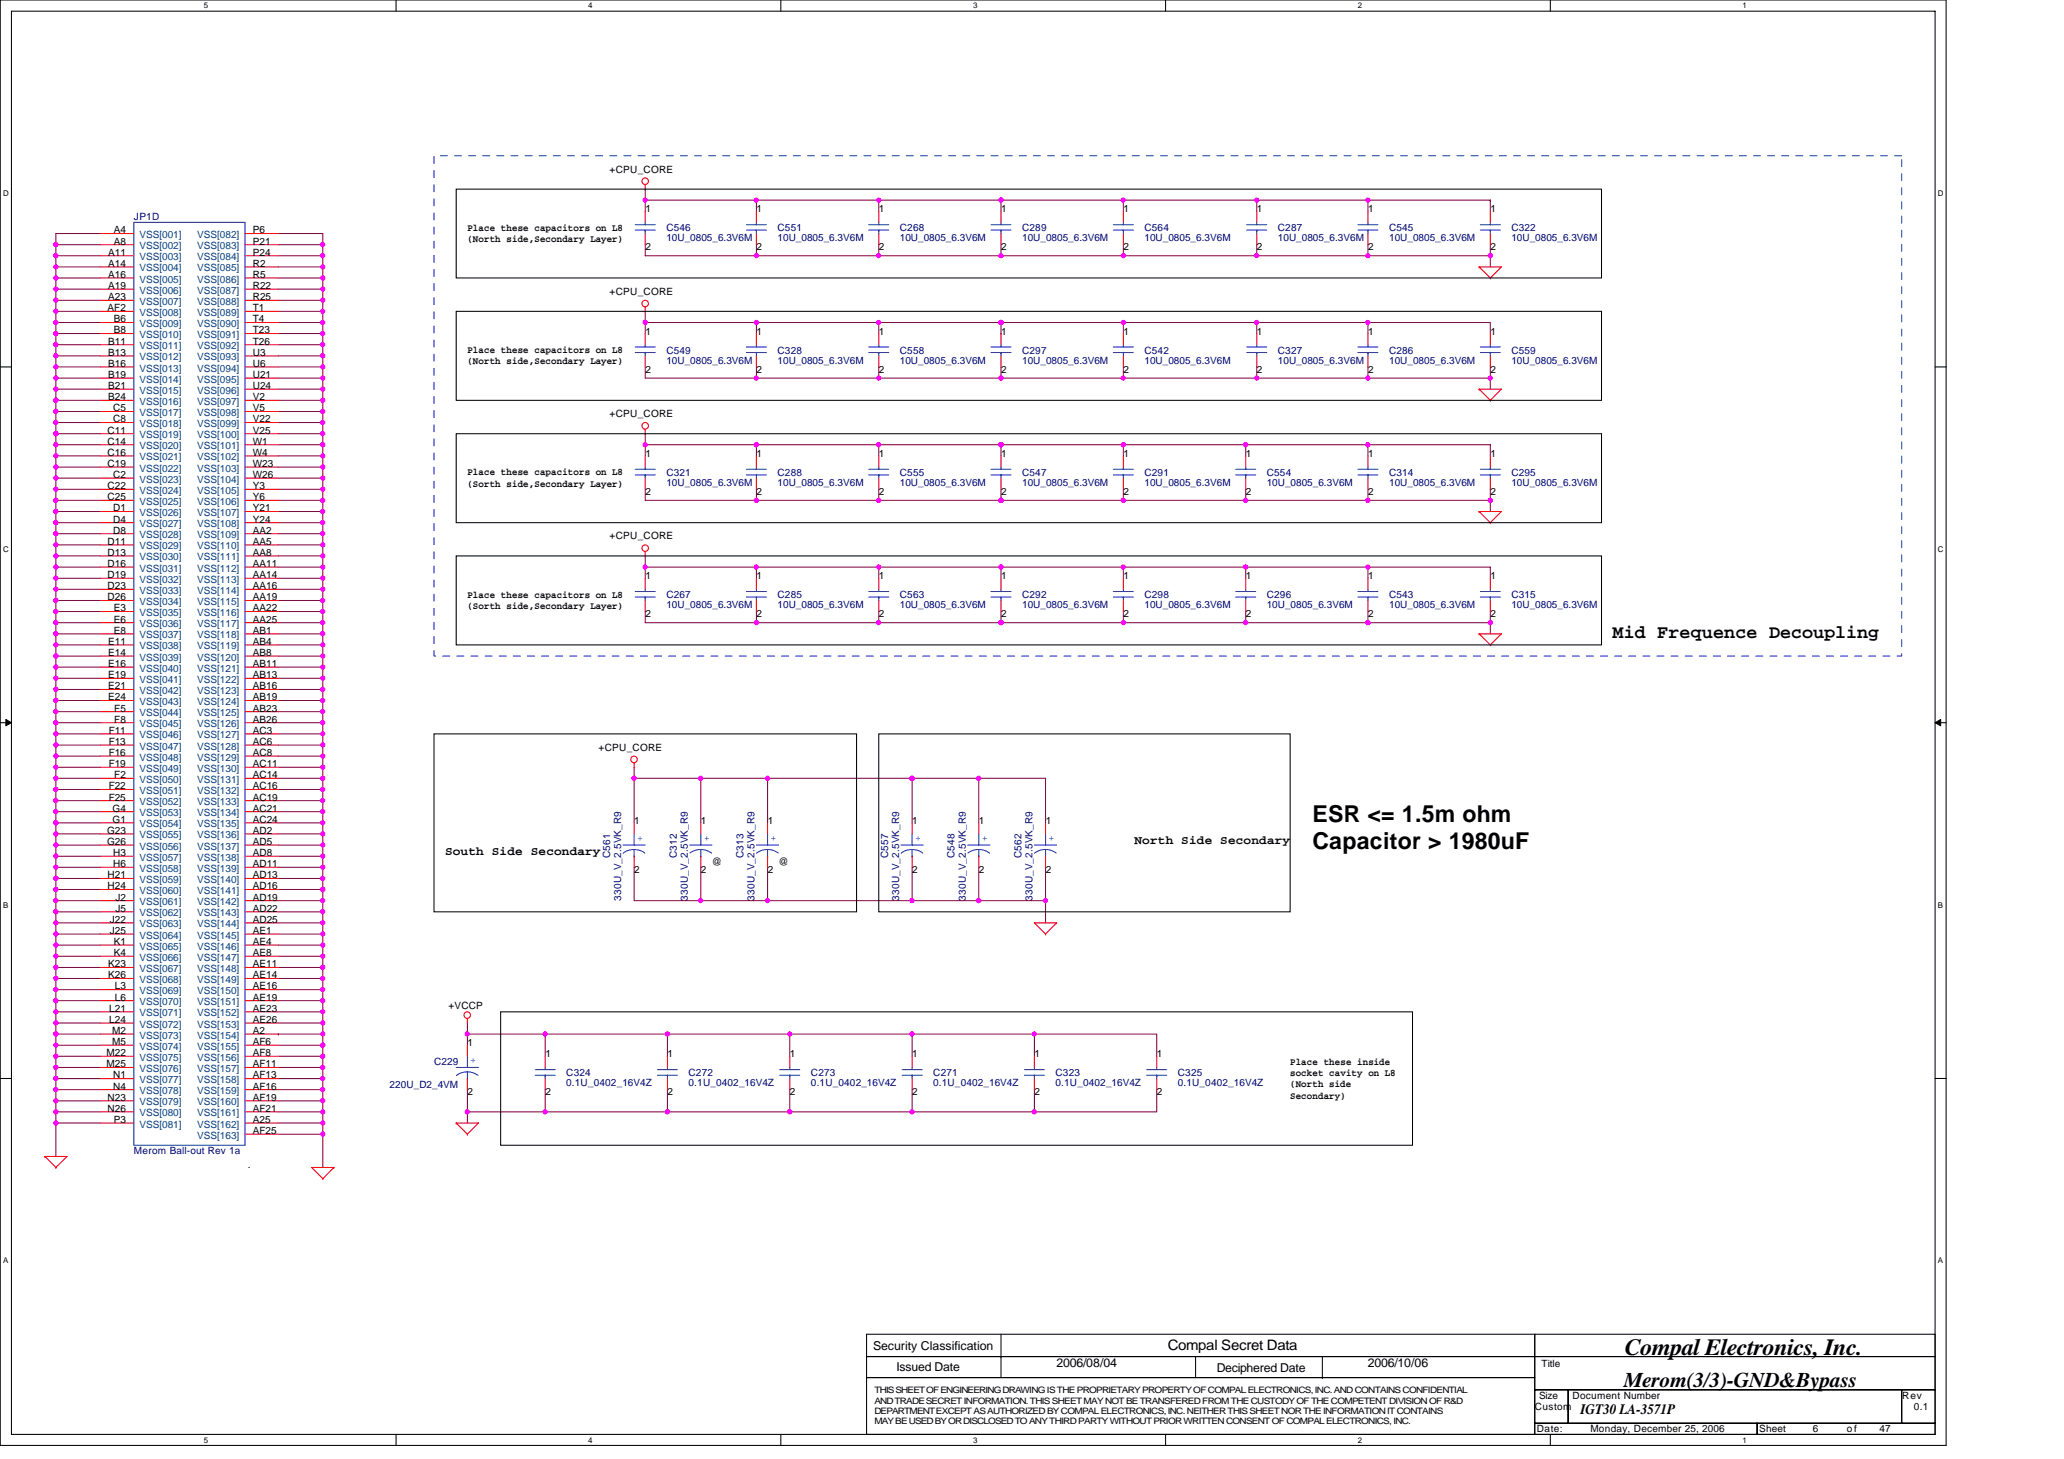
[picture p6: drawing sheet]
<svg xmlns="http://www.w3.org/2000/svg" width="297mm" height="210mm" viewBox="0 0 297 210" stroke-linecap="round" stroke-linejoin="round" font-family="sans-serif">
<defs><g id="words">
<g font-size="3.3">
<text x="188.9" y="118.3">ESR &lt;= 1.5m ohm</text>
<text x="188.9" y="122.3">Capacitor &gt; 1980uF</text>
<text x="233.8" y="195.1">Compal Electronics, Inc.</text>
</g>
<text font-size="3" x="233.7" y="199.6">Merom(3/3)-GND&amp;Bypass</text>
<text font-size="2.7" x="232.1" y="91.9">Mid Frequence Decoupling</text>
<g font-size="2.1">
<text x="168.1" y="194.4">Compal Secret Data</text>
<text x="227.4" y="203.5">IGT30 LA-3571P</text>
</g>
<g font-size="1.8">
<text x="64" y="123">South Side Secondary</text>
<text x="163.3" y="121.4">North Side Secondary</text>
<text x="125.7" y="194.2">Security Classification</text>
<text x="129" y="197.3">Issued Date</text>
<text x="152.1" y="196.8">2006/08/04</text>
<text x="175.1" y="197.4">Deciphered Date</text>
<text x="196.9" y="196.8">2006/10/06</text>
</g>
<g font-size="1.4">
<text x="87.7" y="24.8">+CPU_CORE</text>
<text x="16.4" y="35.2">A8</text>
<text x="16.4" y="33.6">A4</text>
<text x="36.4" y="33.6">P6</text>
<text x="36.4" y="35.2">P21</text>
<text x="67.3" y="33.2">Place these capacitors on L8</text>
<text x="67.3" y="34.8">(North side,Secondary Layer)</text>
<text x="92.9" y="30.6">1</text>
<text x="108.9" y="30.6">1</text>
<text x="126.5" y="30.6">1</text>
<text x="144.1" y="30.6">1</text>
<text x="161.7" y="30.6">1</text>
<text x="180.9" y="30.6">1</text>
<text x="196.9" y="30.6">1</text>
<text x="214.5" y="30.6">1</text>
<text x="15.6" y="36.8">A11</text>
<text x="15.6" y="38.4">A14</text>
<text x="15.6" y="40">A16</text>
<text x="15.6" y="41.6">A19</text>
<text x="36.4" y="36.8">P24</text>
<text x="36.4" y="38.4">R2</text>
<text x="36.4" y="40">R5</text>
<text x="36.4" y="41.6">R22</text>
<text x="92.9" y="36">2</text>
<text x="108.9" y="36">2</text>
<text x="126.5" y="36">2</text>
<text x="144.1" y="36">2</text>
<text x="161.7" y="36">2</text>
<text x="180.9" y="36">2</text>
<text x="196.9" y="36">2</text>
<text x="214.5" y="36">2</text>
<text x="15.5" y="44.8">AF2</text>
<text x="15.6" y="43.2">A23</text>
<text x="16.4" y="46.4">B6</text>
<text x="16.4" y="48">B8</text>
<text x="36.4" y="43.2">R25</text>
<text x="36.4" y="44.8">T1</text>
<text x="36.4" y="46.4">T4</text>
<text x="36.4" y="48">T23</text>
<text x="87.7" y="42.4">+CPU_CORE</text>
<text x="15.6" y="49.6">B11</text>
<text x="15.6" y="51.2">B13</text>
<text x="15.6" y="52.8">B16</text>
<text x="36.4" y="49.6">T26</text>
<text x="36.4" y="51.2">U3</text>
<text x="36.4" y="52.8">U6</text>
<text x="67.3" y="50.8">Place these capacitors on L8</text>
<text x="67.3" y="52.5">(North side,Secondary Layer)</text>
<text x="92.9" y="48.2">1</text>
<text x="92.9" y="53.6">2</text>
<text x="108.9" y="48.2">1</text>
<text x="108.9" y="53.6">2</text>
<text x="126.5" y="48.2">1</text>
<text x="126.5" y="53.6">2</text>
<text x="144.1" y="48.2">1</text>
<text x="144.1" y="53.6">2</text>
<text x="161.7" y="48.2">1</text>
<text x="161.7" y="53.6">2</text>
<text x="180.9" y="48.2">1</text>
<text x="180.9" y="53.6">2</text>
<text x="196.9" y="48.2">1</text>
<text x="196.9" y="53.6">2</text>
<text x="214.5" y="48.2">1</text>
<text x="214.5" y="53.6">2</text>
<text x="15.6" y="54.4">B19</text>
<text x="15.6" y="56">B21</text>
<text x="15.6" y="57.6">B24</text>
<text x="16.3" y="59.2">C5</text>
<text x="36.4" y="54.4">U21</text>
<text x="36.4" y="56">U24</text>
<text x="36.4" y="57.6">V2</text>
<text x="36.4" y="59.2">V5</text>
<text x="15.5" y="62.4">C11</text>
<text x="15.5" y="64">C14</text>
<text x="15.5" y="65.6">C16</text>
<text x="16.3" y="60.8">C8</text>
<text x="36.4" y="60.8">V22</text>
<text x="36.4" y="62.4">V25</text>
<text x="36.4" y="64">W1</text>
<text x="36.4" y="65.6">W4</text>
<text x="87.7" y="60">+CPU_CORE</text>
<text x="92.9" y="65.8">1</text>
<text x="108.9" y="65.8">1</text>
<text x="126.5" y="65.8">1</text>
<text x="144.1" y="65.8">1</text>
<text x="161.7" y="65.8">1</text>
<text x="179.3" y="65.8">1</text>
<text x="196.9" y="65.8">1</text>
<text x="214.5" y="65.8">1</text>
<text x="15.5" y="67.2">C19</text>
<text x="15.5" y="70.4">C22</text>
<text x="15.5" y="72">C25</text>
<text x="16.3" y="68.8">C2</text>
<text x="36.4" y="67.2">W23</text>
<text x="36.4" y="68.8">W26</text>
<text x="36.4" y="70.4">Y3</text>
<text x="36.4" y="72">Y6</text>
<text x="67.3" y="68.4">Place these capacitors on L8</text>
<text x="67.3" y="70.1">(Sorth side,Secondary Layer)</text>
<text x="92.9" y="71.2">2</text>
<text x="108.9" y="71.2">2</text>
<text x="126.5" y="71.2">2</text>
<text x="144.1" y="71.2">2</text>
<text x="161.7" y="71.2">2</text>
<text x="179.3" y="71.2">2</text>
<text x="196.9" y="71.2">2</text>
<text x="214.5" y="71.2">2</text>
<text x="16.3" y="73.6">D1</text>
<text x="16.3" y="75.2">D4</text>
<text x="16.3" y="76.8">D8</text>
<text x="36.4" y="73.6">Y21</text>
<text x="36.4" y="75.2">Y24</text>
<text x="36.4" y="76.8">AA2</text>
<text x="87.7" y="77.6">+CPU_CORE</text>
<text x="15.5" y="78.4">D11</text>
<text x="15.5" y="80">D13</text>
<text x="15.5" y="81.6">D16</text>
<text x="15.5" y="83.2">D19</text>
<text x="36.4" y="78.4">AA5</text>
<text x="36.4" y="80">AA8</text>
<text x="36.4" y="81.6">AA11</text>
<text x="36.4" y="83.2">AA14</text>
<text x="92.9" y="83.4">1</text>
<text x="108.9" y="83.4">1</text>
<text x="126.5" y="83.4">1</text>
<text x="144.1" y="83.4">1</text>
<text x="161.7" y="83.4">1</text>
<text x="179.3" y="83.4">1</text>
<text x="196.9" y="83.4">1</text>
<text x="214.5" y="83.4">1</text>
<text x="15.5" y="84.8">D23</text>
<text x="15.5" y="86.4">D26</text>
<text x="16.4" y="88">E3</text>
<text x="16.4" y="89.6">E6</text>
<text x="36.4" y="84.8">AA16</text>
<text x="36.4" y="86.4">AA19</text>
<text x="36.4" y="88">AA22</text>
<text x="36.4" y="89.6">AA25</text>
<text x="67.3" y="86">Place these capacitors on L8</text>
<text x="67.3" y="87.7">(Sorth side,Secondary Layer)</text>
<text x="92.9" y="88.8">2</text>
<text x="108.9" y="88.8">2</text>
<text x="126.5" y="88.8">2</text>
<text x="144.1" y="88.8">2</text>
<text x="161.7" y="88.8">2</text>
<text x="179.3" y="88.8">2</text>
<text x="196.9" y="88.8">2</text>
<text x="214.5" y="88.8">2</text>
<text x="15.6" y="92.8">E11</text>
<text x="15.6" y="94.4">E14</text>
<text x="15.6" y="96">E16</text>
<text x="16.4" y="91.2">E8</text>
<text x="36.4" y="91.2">AB1</text>
<text x="36.4" y="92.8">AB4</text>
<text x="36.4" y="94.4">AB8</text>
<text x="36.4" y="96">AB11</text>
<text x="15.6" y="97.6">E19</text>
<text x="15.6" y="99.2">E21</text>
<text x="15.6" y="100.8">E24</text>
<text x="36.4" y="97.6">AB13</text>
<text x="36.4" y="99.2">AB16</text>
<text x="36.4" y="100.8">AB19</text>
<text x="15.6" y="105.6">F11</text>
<text x="15.6" y="107.2">F13</text>
<text x="16.4" y="102.4">F5</text>
<text x="16.4" y="104">F8</text>
<text x="36.4" y="102.4">AB23</text>
<text x="36.4" y="104">AB26</text>
<text x="36.4" y="105.6">AC3</text>
<text x="36.4" y="107.2">AC6</text>
<text x="15.6" y="108.8">F16</text>
<text x="15.6" y="110.4">F19</text>
<text x="15.6" y="113.6">F22</text>
<text x="16.4" y="112">F2</text>
<text x="36.4" y="108.8">AC8</text>
<text x="36.4" y="110.4">AC11</text>
<text x="36.4" y="112">AC14</text>
<text x="36.4" y="113.6">AC16</text>
<text x="86.1" y="108">+CPU_CORE</text>
<text x="15.4" y="120">G23</text>
<text x="15.6" y="115.2">F25</text>
<text x="16.2" y="116.8">G4</text>
<text x="16.2" y="118.4">G1</text>
<text x="36.4" y="115.2">AC19</text>
<text x="36.4" y="116.8">AC21</text>
<text x="36.4" y="118.4">AC24</text>
<text x="36.4" y="120">AD2</text>
<text x="91.3" y="118.6">1</text>
<text x="100.9" y="118.6">1</text>
<text x="110.5" y="118.6">1</text>
<text x="131.3" y="118.6">1</text>
<text x="140.9" y="118.6">1</text>
<text x="150.5" y="118.6">1</text>
<text x="15.4" y="121.6">G26</text>
<text x="16.3" y="123.2">H3</text>
<text x="16.3" y="124.8">H6</text>
<text x="36.4" y="121.6">AD5</text>
<text x="36.4" y="123.2">AD8</text>
<text x="36.4" y="124.8">AD11</text>
<text x="91.3" y="125.6">2</text>
<text x="100.9" y="125.6">2</text>
<text x="102.5" y="124.5">@</text>
<text x="110.5" y="125.6">2</text>
<text x="112.1" y="124.5">@</text>
<text x="131.3" y="125.6">2</text>
<text x="140.9" y="125.6">2</text>
<text x="150.5" y="125.6">2</text>
<text x="15.5" y="126.4">H21</text>
<text x="15.5" y="128">H24</text>
<text x="16.6" y="129.6">J2</text>
<text x="16.6" y="131.2">J5</text>
<text x="36.4" y="126.4">AD13</text>
<text x="36.4" y="128">AD16</text>
<text x="36.4" y="129.6">AD19</text>
<text x="36.4" y="131.2">AD22</text>
<text x="15.8" y="132.8">J22</text>
<text x="15.8" y="134.4">J25</text>
<text x="16.4" y="136">K1</text>
<text x="16.4" y="137.6">K4</text>
<text x="36.4" y="132.8">AD25</text>
<text x="36.4" y="134.4">AE1</text>
<text x="36.4" y="136">AE4</text>
<text x="36.4" y="137.6">AE8</text>
<text x="15.6" y="139.2">K23</text>
<text x="15.6" y="140.8">K26</text>
<text x="16.5" y="142.4">L3</text>
<text x="16.5" y="144">L6</text>
<text x="36.4" y="139.2">AE11</text>
<text x="36.4" y="144">AE19</text>
<text x="36.4" y="140.8">AE14</text>
<text x="36.4" y="142.4">AE16</text>
<text x="15.7" y="145.6">L21</text>
<text x="15.7" y="147.2">L24</text>
<text x="16.1" y="148.8">M2</text>
<text x="36.4" y="148.8">A2</text>
<text x="36.4" y="147.2">AE26</text>
<text x="36.4" y="145.6">AE23</text>
<text x="64.5" y="145.2">+VCCP</text>
<text x="15.3" y="152">M22</text>
<text x="15.3" y="153.6">M25</text>
<text x="16.1" y="150.4">M5</text>
<text x="16.3" y="155.2">N1</text>
<text x="36.4" y="155.2">AF13</text>
<text x="36.4" y="153.6">AF11</text>
<text x="36.4" y="152">AF8</text>
<text x="36.4" y="150.4">AF6</text>
<text x="67.3" y="150.6">1</text>
<text x="78.5" y="152.2">1</text>
<text x="96.1" y="152.2">1</text>
<text x="113.7" y="152.2">1</text>
<text x="131.3" y="152.2">1</text>
<text x="148.9" y="152.2">1</text>
<text x="166.5" y="152.2">1</text>
<text x="185.7" y="153.2">Place these inside</text>
<text x="185.7" y="154.9">socket cavity on L8</text>
<text x="15.5" y="158.4">N23</text>
<text x="15.5" y="160">N26</text>
<text x="16.3" y="156.8">N4</text>
<text x="16.4" y="161.6">P3</text>
<text x="36.4" y="161.6">A25</text>
<text x="36.4" y="160">AF21</text>
<text x="36.4" y="158.4">AF19</text>
<text x="36.4" y="156.8">AF16</text>
<text x="67.3" y="157.6">2</text>
<text x="78.5" y="157.6">2</text>
<text x="96.1" y="157.6">2</text>
<text x="113.7" y="157.6">2</text>
<text x="131.3" y="157.6">2</text>
<text x="148.9" y="157.6">2</text>
<text x="166.5" y="157.6">2</text>
<text x="185.7" y="156.5">(North side</text>
<text x="185.7" y="158.1">Secondary)</text>
<text x="36.4" y="163.2">AF25</text>
<text x="35.7" y="168">.</text>
<text x="221.8" y="196.7">Title</text>
<text x="220.9" y="202.9">Custom</text>
<text x="221.5" y="201.3">Size</text>
<text x="226.3" y="201.3">Document Number</text>
<text x="273.7" y="201.3">Rev</text>
<text x="275.4" y="202.9">0.1</text>
<text x="221.2" y="206.1">Date:</text>
<text x="228.9" y="206.1">Monday, December 25, 2006</text>
<text x="253.2" y="206.1">Sheet</text>
<text x="260.9" y="206.1">6</text>
<text x="265.8" y="206.1">of</text>
<text x="270.5" y="206.1">47</text>
</g>
<g font-size="1.4" fill="#000080">
<text x="19.3" y="31.7">JP1D</text>
<text x="95.9" y="33.3">C546</text>
<text x="95.9" y="34.7">10U_0805_6.3V6M</text>
<text x="111.9" y="33.3">C551</text>
<text x="111.9" y="34.7">10U_0805_6.3V6M</text>
<text x="129.5" y="33.3">C268</text>
<text x="129.5" y="34.7">10U_0805_6.3V6M</text>
<text x="147.1" y="33.3">C289</text>
<text x="147.1" y="34.7">10U_0805_6.3V6M</text>
<text x="164.7" y="33.3">C564</text>
<text x="164.7" y="34.7">10U_0805_6.3V6M</text>
<text x="183.9" y="33.3">C287</text>
<text x="183.9" y="34.7">10U_0805_6.3V6M</text>
<text x="199.9" y="33.3">C545</text>
<text x="199.9" y="34.7">10U_0805_6.3V6M</text>
<text x="217.5" y="33.3">C322</text>
<text x="217.5" y="34.7">10U_0805_6.3V6M</text>
<text x="95.9" y="50.9">C549</text>
<text x="95.9" y="52.3">10U_0805_6.3V6M</text>
<text x="111.9" y="50.9">C328</text>
<text x="111.9" y="52.3">10U_0805_6.3V6M</text>
<text x="129.5" y="50.9">C558</text>
<text x="129.5" y="52.3">10U_0805_6.3V6M</text>
<text x="147.1" y="50.9">C297</text>
<text x="147.1" y="52.3">10U_0805_6.3V6M</text>
<text x="164.7" y="50.9">C542</text>
<text x="164.7" y="52.3">10U_0805_6.3V6M</text>
<text x="183.9" y="50.9">C327</text>
<text x="183.9" y="52.3">10U_0805_6.3V6M</text>
<text x="199.9" y="50.9">C286</text>
<text x="199.9" y="52.3">10U_0805_6.3V6M</text>
<text x="217.5" y="50.9">C559</text>
<text x="217.5" y="52.3">10U_0805_6.3V6M</text>
<text x="95.9" y="68.5">C321</text>
<text x="95.9" y="70">10U_0805_6.3V6M</text>
<text x="111.9" y="68.5">C288</text>
<text x="111.9" y="70">10U_0805_6.3V6M</text>
<text x="129.5" y="68.5">C555</text>
<text x="129.5" y="70">10U_0805_6.3V6M</text>
<text x="147.1" y="68.5">C547</text>
<text x="147.1" y="70">10U_0805_6.3V6M</text>
<text x="164.7" y="68.5">C291</text>
<text x="164.7" y="70">10U_0805_6.3V6M</text>
<text x="182.3" y="68.5">C554</text>
<text x="182.3" y="70">10U_0805_6.3V6M</text>
<text x="199.9" y="68.5">C314</text>
<text x="199.9" y="70">10U_0805_6.3V6M</text>
<text x="217.5" y="68.5">C295</text>
<text x="217.5" y="70">10U_0805_6.3V6M</text>
<text x="95.9" y="86.1">C267</text>
<text x="95.9" y="87.5">10U_0805_6.3V6M</text>
<text x="111.9" y="86.1">C285</text>
<text x="111.9" y="87.5">10U_0805_6.3V6M</text>
<text x="129.5" y="86.1">C563</text>
<text x="129.5" y="87.5">10U_0805_6.3V6M</text>
<text x="147.1" y="86.1">C292</text>
<text x="147.1" y="87.5">10U_0805_6.3V6M</text>
<text x="164.7" y="86.1">C298</text>
<text x="164.7" y="87.5">10U_0805_6.3V6M</text>
<text x="182.3" y="86.1">C296</text>
<text x="182.3" y="87.5">10U_0805_6.3V6M</text>
<text x="199.9" y="86.1">C543</text>
<text x="199.9" y="87.5">10U_0805_6.3V6M</text>
<text x="217.5" y="86.1">C315</text>
<text x="217.5" y="87.5">10U_0805_6.3V6M</text>
<text x="87.8" y="123.5" transform="rotate(-90 87.8 123.5)">C561</text>
<text x="97.4" y="123.5" transform="rotate(-90 97.4 123.5)">C312</text>
<text x="107" y="123.5" transform="rotate(-90 107 123.5)">C313</text>
<text x="127.8" y="123.5" transform="rotate(-90 127.8 123.5)">C557</text>
<text x="137.4" y="123.5" transform="rotate(-90 137.4 123.5)">C548</text>
<text x="147" y="123.5" transform="rotate(-90 147 123.5)">C562</text>
<text x="89.4" y="129.6" transform="rotate(-90 89.4 129.6)">330U_V_2.5VK_R9</text>
<text x="99" y="129.6" transform="rotate(-90 99 129.6)">330U_V_2.5VK_R9</text>
<text x="108.6" y="129.6" transform="rotate(-90 108.6 129.6)">330U_V_2.5VK_R9</text>
<text x="129.4" y="129.6" transform="rotate(-90 129.4 129.6)">330U_V_2.5VK_R9</text>
<text x="139" y="129.6" transform="rotate(-90 139 129.6)">330U_V_2.5VK_R9</text>
<text x="148.6" y="129.6" transform="rotate(-90 148.6 129.6)">330U_V_2.5VK_R9</text>
<text x="62.5" y="153.3">C229</text>
<text x="81.5" y="154.9">C324</text>
<text x="99.1" y="154.9">C272</text>
<text x="116.7" y="154.9">C273</text>
<text x="134.3" y="154.9">C271</text>
<text x="151.9" y="154.9">C323</text>
<text x="169.5" y="154.9">C325</text>
<text x="56" y="156.5">220U_D2_4VM</text>
<text x="81.5" y="156.4">0.1U_0402_16V4Z</text>
<text x="99.1" y="156.4">0.1U_0402_16V4Z</text>
<text x="116.7" y="156.4">0.1U_0402_16V4Z</text>
<text x="134.3" y="156.4">0.1U_0402_16V4Z</text>
<text x="151.9" y="156.4">0.1U_0402_16V4Z</text>
<text x="169.5" y="156.4">0.1U_0402_16V4Z</text>
<text x="19.3" y="166.1">Merom Ball-out Rev 1a</text>
</g>
<g font-size="1.4" fill="#004080">
<text x="20.1" y="35.9">VSS[002]</text>
<text x="20.1" y="34.3">VSS[001]</text>
<text x="28.4" y="34.3">VSS[082]</text>
<text x="28.4" y="35.9">VSS[083]</text>
<text x="20.1" y="37.5">VSS[003]</text>
<text x="20.1" y="39.1">VSS[004]</text>
<text x="20.1" y="40.7">VSS[005]</text>
<text x="28.4" y="37.5">VSS[084]</text>
<text x="28.4" y="39.1">VSS[085]</text>
<text x="28.4" y="40.7">VSS[086]</text>
<text x="20.1" y="42.3">VSS[006]</text>
<text x="20.1" y="43.9">VSS[007]</text>
<text x="20.1" y="45.5">VSS[008]</text>
<text x="20.1" y="47.1">VSS[009]</text>
<text x="28.4" y="42.3">VSS[087]</text>
<text x="28.4" y="43.9">VSS[088]</text>
<text x="28.4" y="45.5">VSS[089]</text>
<text x="28.4" y="47.1">VSS[090]</text>
<text x="20.1" y="48.7">VSS[010]</text>
<text x="20.1" y="50.3">VSS[011]</text>
<text x="20.1" y="51.9">VSS[012]</text>
<text x="20.1" y="53.5">VSS[013]</text>
<text x="28.4" y="48.7">VSS[091]</text>
<text x="28.4" y="50.3">VSS[092]</text>
<text x="28.4" y="51.9">VSS[093]</text>
<text x="28.4" y="53.5">VSS[094]</text>
<text x="20.1" y="55.1">VSS[014]</text>
<text x="20.1" y="56.7">VSS[015]</text>
<text x="20.1" y="58.3">VSS[016]</text>
<text x="20.1" y="59.9">VSS[017]</text>
<text x="28.4" y="55.1">VSS[095]</text>
<text x="28.4" y="56.7">VSS[096]</text>
<text x="28.4" y="58.3">VSS[097]</text>
<text x="28.4" y="59.9">VSS[098]</text>
<text x="20.1" y="61.5">VSS[018]</text>
<text x="20.1" y="63.1">VSS[019]</text>
<text x="20.1" y="64.7">VSS[020]</text>
<text x="28.4" y="61.5">VSS[099]</text>
<text x="28.4" y="63.1">VSS[100]</text>
<text x="28.4" y="64.7">VSS[101]</text>
<text x="20.1" y="66.3">VSS[021]</text>
<text x="20.1" y="67.9">VSS[022]</text>
<text x="20.1" y="69.5">VSS[023]</text>
<text x="20.1" y="71.1">VSS[024]</text>
<text x="28.4" y="66.3">VSS[102]</text>
<text x="28.4" y="67.9">VSS[103]</text>
<text x="28.4" y="69.5">VSS[104]</text>
<text x="28.4" y="71.1">VSS[105]</text>
<text x="20.1" y="72.7">VSS[025]</text>
<text x="20.1" y="74.3">VSS[026]</text>
<text x="20.1" y="75.9">VSS[027]</text>
<text x="20.1" y="77.5">VSS[028]</text>
<text x="28.4" y="74.3">VSS[107]</text>
<text x="28.4" y="75.9">VSS[108]</text>
<text x="28.4" y="77.5">VSS[109]</text>
<text x="28.4" y="72.7">VSS[106]</text>
<text x="20.1" y="79.1">VSS[029]</text>
<text x="20.1" y="80.7">VSS[030]</text>
<text x="20.1" y="82.3">VSS[031]</text>
<text x="20.1" y="83.9">VSS[032]</text>
<text x="28.4" y="79.1">VSS[110]</text>
<text x="28.4" y="80.7">VSS[111]</text>
<text x="28.4" y="82.3">VSS[112]</text>
<text x="28.4" y="83.9">VSS[113]</text>
<text x="20.1" y="85.5">VSS[033]</text>
<text x="20.1" y="87.1">VSS[034]</text>
<text x="20.1" y="88.7">VSS[035]</text>
<text x="28.4" y="85.5">VSS[114]</text>
<text x="28.4" y="87.1">VSS[115]</text>
<text x="28.4" y="88.7">VSS[116]</text>
<text x="20.1" y="90.3">VSS[036]</text>
<text x="20.1" y="91.9">VSS[037]</text>
<text x="20.1" y="93.5">VSS[038]</text>
<text x="20.1" y="95.1">VSS[039]</text>
<text x="28.4" y="90.3">VSS[117]</text>
<text x="28.4" y="91.9">VSS[118]</text>
<text x="28.4" y="93.5">VSS[119]</text>
<text x="28.4" y="95.1">VSS[120]</text>
<text x="20.1" y="96.7">VSS[040]</text>
<text x="20.1" y="98.3">VSS[041]</text>
<text x="20.1" y="99.9">VSS[042]</text>
<text x="20.1" y="101.5">VSS[043]</text>
<text x="28.4" y="96.7">VSS[121]</text>
<text x="28.4" y="98.3">VSS[122]</text>
<text x="28.4" y="99.9">VSS[123]</text>
<text x="28.4" y="101.5">VSS[124]</text>
<text x="20.1" y="103.1">VSS[044]</text>
<text x="20.1" y="104.7">VSS[045]</text>
<text x="20.1" y="106.3">VSS[046]</text>
<text x="20.1" y="107.9">VSS[047]</text>
<text x="28.4" y="103.1">VSS[125]</text>
<text x="28.4" y="104.7">VSS[126]</text>
<text x="28.4" y="106.3">VSS[127]</text>
<text x="28.4" y="107.9">VSS[128]</text>
<text x="20.1" y="109.5">VSS[048]</text>
<text x="20.1" y="111.1">VSS[049]</text>
<text x="20.1" y="112.7">VSS[050]</text>
<text x="28.4" y="109.5">VSS[129]</text>
<text x="28.4" y="111.1">VSS[130]</text>
<text x="28.4" y="112.7">VSS[131]</text>
<text x="20.1" y="114.3">VSS[051]</text>
<text x="20.1" y="115.9">VSS[052]</text>
<text x="20.1" y="117.5">VSS[053]</text>
<text x="20.1" y="119.1">VSS[054]</text>
<text x="28.4" y="114.3">VSS[132]</text>
<text x="28.4" y="115.9">VSS[133]</text>
<text x="28.4" y="117.5">VSS[134]</text>
<text x="28.4" y="119.1">VSS[135]</text>
<text x="20.1" y="120.7">VSS[055]</text>
<text x="20.1" y="122.3">VSS[056]</text>
<text x="20.1" y="123.9">VSS[057]</text>
<text x="20.1" y="125.5">VSS[058]</text>
<text x="28.4" y="120.7">VSS[136]</text>
<text x="28.4" y="122.3">VSS[137]</text>
<text x="28.4" y="123.9">VSS[138]</text>
<text x="28.4" y="125.5">VSS[139]</text>
<text x="20.1" y="127.1">VSS[059]</text>
<text x="20.1" y="128.7">VSS[060]</text>
<text x="20.1" y="130.3">VSS[061]</text>
<text x="20.1" y="131.9">VSS[062]</text>
<text x="28.4" y="127.1">VSS[140]</text>
<text x="28.4" y="128.7">VSS[141]</text>
<text x="28.4" y="130.3">VSS[142]</text>
<text x="28.4" y="131.9">VSS[143]</text>
<text x="20.1" y="133.5">VSS[063]</text>
<text x="20.1" y="135.1">VSS[064]</text>
<text x="20.1" y="136.7">VSS[065]</text>
<text x="28.4" y="133.5">VSS[144]</text>
<text x="28.4" y="135.1">VSS[145]</text>
<text x="28.4" y="136.7">VSS[146]</text>
<text x="20.1" y="138.3">VSS[066]</text>
<text x="20.1" y="139.9">VSS[067]</text>
<text x="20.1" y="141.5">VSS[068]</text>
<text x="20.1" y="143.1">VSS[069]</text>
<text x="28.4" y="139.9">VSS[148]</text>
<text x="28.4" y="141.5">VSS[149]</text>
<text x="28.4" y="143.1">VSS[150]</text>
<text x="28.4" y="138.3">VSS[147]</text>
<text x="20.1" y="144.7">VSS[070]</text>
<text x="20.1" y="146.3">VSS[071]</text>
<text x="20.1" y="147.9">VSS[072]</text>
<text x="20.1" y="149.5">VSS[073]</text>
<text x="28.4" y="149.5">VSS[154]</text>
<text x="28.4" y="147.9">VSS[153]</text>
<text x="28.4" y="146.3">VSS[152]</text>
<text x="28.4" y="144.7">VSS[151]</text>
<text x="20.1" y="151.1">VSS[074]</text>
<text x="20.1" y="152.7">VSS[075]</text>
<text x="20.1" y="154.3">VSS[076]</text>
<text x="20.1" y="155.9">VSS[077]</text>
<text x="28.4" y="155.9">VSS[158]</text>
<text x="28.4" y="154.3">VSS[157]</text>
<text x="28.4" y="152.7">VSS[156]</text>
<text x="28.4" y="151.1">VSS[155]</text>
<text x="20.1" y="157.5">VSS[078]</text>
<text x="20.1" y="159.1">VSS[079]</text>
<text x="20.1" y="160.7">VSS[080]</text>
<text x="28.4" y="160.7">VSS[161]</text>
<text x="28.4" y="159.1">VSS[160]</text>
<text x="28.4" y="157.5">VSS[159]</text>
<text x="20.1" y="162.3">VSS[081]</text>
<text x="28.4" y="162.3">VSS[162]</text>
<text x="28.4" y="163.9">VSS[163]</text>
</g>
<g font-size="1.4" fill="#00f">
<text x="91.7" y="121">+</text>
<text x="101.3" y="121">+</text>
<text x="110.9" y="121">+</text>
<text x="131.7" y="121">+</text>
<text x="141.3" y="121">+</text>
<text x="150.9" y="121">+</text>
<text x="67.7" y="153">+</text>
</g>
<g font-size="1.3">
<text x="125.8" y="200.5">THIS SHEET OF ENGINEERING DRAWING IS THE PROPRIETARY PROPERTY OF COMPAL ELECTRONICS, INC. AND CONTAINS CONFIDENTIAL</text>
<text x="125.8" y="202">AND TRADE SECRET INFORMATION. THIS SHEET MAY NOT BE TRANSFERED FROM THE CUSTODY OF THE COMPETENT DIVISION OF R&amp;D</text>
<text x="125.8" y="203.5">DEPARTMENT EXCEPT AS AUTHORIZED BY COMPAL ELECTRONICS, INC. NEITHER THIS SHEET NOR THE INFORMATION IT CONTAINS</text>
<text x="125.8" y="204.9">MAY BE USED BY OR DISCLOSED TO ANY THIRD PARTY WITHOUT PRIOR WRITTEN CONSENT OF COMPAL ELECTRONICS, INC.</text>
</g>
<g font-size="1.1">
<text x="29.3" y="1.2">5</text>
<text x="84.7" y="1.2">4</text>
<text x="140" y="1.2">3</text>
<text x="195.4" y="1.2">2</text>
<text x="250.8" y="1.2">1</text>
<text x=".4" y="28.2">D</text>
<text x="278.9" y="28.2">D</text>
<text x=".4" y="79.4">C</text>
<text x="278.9" y="79.4">C</text>
<text x=".4" y="130.6">B</text>
<text x="278.9" y="130.6">B</text>
<text x=".4" y="181.8">A</text>
<text x="278.9" y="181.8">A</text>
<text x="29.3" y="207.6">5</text>
<text x="84.7" y="207.6">4</text>
<text x="140" y="207.6">3</text>
<text x="195.4" y="207.6">2</text>
<text x="250.8" y="207.6">1</text>
</g>
</g></defs>
<path d="M0 0h280.1v208h-280.1zM1.6 1.6h276.9v204.8h-276.9z" fill="none" stroke="#000" stroke-width=".15"/>
<g fill="#fff">
<path d="M29.3 .2h.6v1.2h-.6z"/>
<path d="M29.3 206.6h.6v1.3h-.6z"/>
</g>
<path d="M57 0v1.6M57 206.4v1.6" fill="none" stroke="#000" stroke-width=".15"/>
<g fill="#fff">
<path d="M84.7 .2h.6v1.2h-.6z"/>
<path d="M84.7 206.6h.6v1.3h-.6z"/>
</g>
<path d="M112.4 0v1.6M112.4 206.4v1.6" fill="none" stroke="#000" stroke-width=".15"/>
<g fill="#fff">
<path d="M140 .2h.6v1.2h-.6z"/>
<path d="M140 206.6h.6v1.3h-.6z"/>
</g>
<path d="M167.7 0v1.6M167.7 206.4v1.6" fill="none" stroke="#000" stroke-width=".15"/>
<g fill="#fff">
<path d="M195.4 .2h.6v1.2h-.6z"/>
<path d="M195.4 206.6h.6v1.3h-.6z"/>
</g>
<path d="M223.1 0v1.6M223.1 206.4v1.6" fill="none" stroke="#000" stroke-width=".15"/>
<g fill="#fff">
<path d="M250.8 .2h.6v1.2h-.6z"/>
<path d="M250.8 206.6h.6v1.3h-.6z"/>
<path d="M.4 27.2h.8v1.3h-.8z"/>
<path d="M278.9 27.2h.8v1.3h-.8z"/>
<path d="M.4 78.4h.8v1.3h-.8z"/>
<path d="M278.9 78.4h.8v1.3h-.8z"/>
</g>
<path d="M0 52.8h1.6M278.5 52.8h1.6" fill="none" stroke="#000" stroke-width=".15"/>
<g fill="#fff">
<path d="M.4 129.6h.8v1.3h-.8z"/>
<path d="M278.9 129.6h.7v1.3h-.7z"/>
</g>
<path d="M0 104h1.6M278.5 104h1.6" fill="none" stroke="#000" stroke-width=".15"/>
<path d="M.8 103.5l.8 .5-.8 .5zM278.5 104l.8-.5v1z" fill="#000" stroke="#000" stroke-width=".14"/>
<g fill="#fff">
<path d="M.4 180.8h.8v1.3h-.8z"/>
<path d="M278.9 180.8h.7v1.3h-.7z"/>
</g>
<g fill="none" stroke="#000" stroke-width=".15">
<path d="M65.7 27.2h164.8v12.8h-164.8zM65.7 44.8h164.8v12.8h-164.8zM65.7 62.4h164.8v12.8h-164.8zM65.7 80h164.8v12.8h-164.8zM62.5 105.6h60.8v25.6h-60.8zM126.5 105.6h59.2v25.6h-59.2zM0 155.2h1.6M72 145.6h131.3v19.2h-131.3zM278.5 155.2h1.6M124.7 192h96.2v3.2h-96.2zM124.7 195.2h96.2v3.1h-96.2zM124.7 198.3h96.2v8.1h-96.2z"/>
<path d="M144.1 195.2h.1M144.1 195.2v3.1M144.1 192v3.2M172.1 195.2v3.1M190.3 198.3h.1M190.3 195.2v3.1M220.9 192h57.6v3.2h-57.6zM220.9 195.2h57.6v4.8h-57.6zM220.9 204.8h32v1.6h-32zM220.9 200h4.8v4.8h-4.8zM225.7 200h48v4.8h-48zM252.9 204.8h25.6v1.6h-25.6z"/>
<path d="M273.7 200h4.8v4.8h-4.8z"/>
</g>
<g fill="none" stroke="#800040" stroke-width=".15">
<path d="M8 35.2h6.5M8 36.8v1.6M8 36.8h.1M8 35.2v1.6M8 38.4h6.5M8 38.4v1.6M8 36.8h6.5M14.5 33.6h-6.5v1.6M40 33.6h6.5v1.6M40 35.2h6.5M40 36.8h6.5M40 38.4h6.5"/>
<path d="M46.5 36.8v1.6M46.5 38.4v1.6M46.5 35.2v1.6M92.9 27.2v1.6M92.9 28.8v1.6M92.9 28.8h16M92.9 35.2v1.6h16M108.9 28.8h17.6M108.9 28.8v1.6M108.9 36.8h17.6M108.9 36.8h.1M108.9 35.2v1.6"/>
<path d="M126.5 36.8h17.6M126.5 28.8v1.6M126.5 28.8h17.6M126.5 35.2v1.6M144.1 28.8h17.6M144.1 28.8v1.6M144.1 36.8h17.6M144.1 35.2v1.6M161.7 28.8v1.6M161.7 28.8h19.2M161.7 35.2v1.6M161.7 36.8h19.2"/>
<path d="M180.9 28.8h16M180.9 28.8v1.6M180.9 36.8h16M180.9 35.2v1.6M196.9 36.8h17.6M196.9 28.8v1.6M196.9 35.2v1.6M196.9 28.8h17.6M214.5 28.8h.1M214.5 28.8v1.6M214.5 35.2v1.6M214.5 36.8v1.6"/>
<path d="M8 54.4h6.5M8 48h6.5M8 49.6h6.5M8 41.6h6.5M8 43.2v1.6M8 51.2v1.6M8 57.6v1.6M8 57.6h6.5M8 59.2v1.6M8 40v1.6M8 46.4v1.6M8 54.4v1.6"/>
<path d="M8 59.2h6.5M8 51.2h6.5M8 43.2h6.5M8 56h6.5M8 40h6.5M8 56v1.6M8 44.8h.1M8 48v1.6M8 52.8h6.5M8 41.6v1.6M8 46.4h6.5M8 52.8v1.6"/>
<path d="M8 44.8v1.6M8 49.6v1.6M8 44.8h6.5M40 44.8h6.5M40 57.6h6.5M40 52.8h6.5M40 49.6h6.5M40 41.6h6.5M40 59.2h6.5M40 43.2h6.5M40 40h6.5M40 51.2h6.5"/>
<path d="M40 54.4h6.5M40 46.4h6.5M40 48h6.5M40 56h6.5M46.5 40v1.6M46.5 46.4v1.6M46.5 54.4v1.6M46.5 59.2v1.6M46.5 48v1.6M46.5 43.2v1.6M46.5 44.8v1.6M46.5 41.6v1.6"/>
<path d="M46.5 49.6v1.6M46.5 57.6v1.6M46.5 56v1.6M46.5 51.2v1.6M46.5 52.8v1.6M92.9 44.8v1.6M92.9 46.4h16M92.9 46.4v1.6M92.9 52.8v1.6h16M108.9 46.4h17.6M108.9 52.8v1.6M108.9 46.4v1.6"/>
<path d="M108.9 54.4h17.6M126.5 54.4h17.6M126.5 46.4v1.6M126.5 46.4h17.6M126.5 52.8v1.6M144.1 48h.1M144.1 46.4h17.6M144.1 54.4h17.6M144.1 52.8v1.6M144.1 46.4v1.6M161.7 46.4v1.6M161.7 52.8v1.6"/>
<path d="M161.7 46.4h19.2M161.7 54.4h19.2M180.9 46.4v1.6M180.9 46.4h16v1.6M180.9 54.4h16M180.9 52.8v1.6M196.9 46.4h17.6v1.6M196.9 52.8v1.6M196.9 54.4h17.6M214.5 52.8v1.6M214.5 54.4v1.6M8 75.2h6.5"/>
<path d="M8 76.8h6.5M8 60.8h6.5M8 67.2h6.5M8 68.8h6.5M8 64h6.5M8 70.4v1.6M8 72v1.6M8 60.8v1.6M8 78.4v1.6M8 62.4v1.6M8 62.4h6.5M8 73.6v1.6"/>
<path d="M8 70.4h6.5M8 67.2v1.6M8 68.8v1.6M8 65.6h6.5M8 64v1.6M8 76.8v1.6h6.5M8 65.6v1.6M8 73.6h6.5M8 75.2v1.6M8 72h6.5M40 75.2h6.5M40 72h6.5"/>
<path d="M40 73.6h6.5M40 70.4h6.5M40 65.6h6.5M40 64h6.5M40 67.2h6.5M40 68.8h6.5M40 76.8h6.5M40 62.4h6.5M40 60.8h6.5M40 78.4h6.5M46.5 68.8v1.6M46.5 76.8v1.6"/>
<path d="M46.5 64v1.6M46.5 65.6v1.6M46.5 62.4v1.6M46.5 67.2v1.6M46.5 70.4v1.6M46.5 78.4v1.6M46.5 60.8v1.6M46.5 73.6v1.6M46.5 75.2v1.6M46.5 72v1.6M92.9 70.4v1.6h16M92.9 64v1.6"/>
<path d="M92.9 64h16M92.9 62.4v1.6M108.9 64h17.6M108.9 64v1.6M108.9 72h17.6M108.9 70.4v1.6M126.5 70.4v1.6M126.5 72h17.6M126.5 64v1.6M126.5 64h17.6M144.1 64h17.6M144.1 64v1.6"/>
<path d="M144.1 72h17.6M144.1 70.4v1.6M161.7 64v1.6M161.7 64h17.6M161.7 70.4v1.6M161.7 72h17.6M179.3 64v1.6M179.3 64h17.6M179.3 72h17.6M179.3 70.4v1.6M196.9 64h17.6v1.6M196.9 64v1.6"/>
<path d="M196.9 72h17.6M196.9 70.4v1.6M214.5 72v1.6M214.5 70.4v1.6M8 99.2h6.5M8 97.6h6.5M8 86.4h6.5M8 96h6.5M8 80h6.5M8 84.8h6.5M8 83.2h6.5M8 92.8v1.6"/>
<path d="M8 89.6v1.6M8 89.6h6.5M8 92.8h6.5M8 83.2v1.6M8 80v1.6M8 94.4v1.6M8 99.2v1.6M8 84.8v1.6M8 97.6v1.6M8 88v1.6M8 96v1.6M8 86.4v1.6"/>
<path d="M8 91.2v1.6M8 88h6.5M8 94.4h6.5M8 81.6v1.6M8 81.6h6.5M8 91.2h6.5M40 94.4h6.5M40 96h6.5M40 89.6h6.5M40 92.8h6.5M40 99.2h6.5M40 97.6h6.5"/>
<path d="M40 81.6h6.5M40 86.4h6.5M40 83.2h6.5M40 84.8h6.5M40 80h6.5M40 88h6.5M40 91.2h6.5M46.5 83.2v1.6M46.5 92.8v1.6M46.5 84.8v1.6M46.5 80v1.6M46.5 97.6v1.6"/>
<path d="M46.5 81.6v1.6M46.5 88v1.6M46.5 91.2v1.6M46.5 96v1.6M46.5 89.6v1.6M46.5 86.4v1.6M46.5 99.2v1.6M46.5 94.4v1.6M92.9 88v1.6h16M92.9 81.6v1.6M92.9 80v1.6h16M108.9 81.6h17.6"/>
<path d="M108.9 88v1.6M108.9 81.6v1.6M108.9 89.6h17.6M126.5 88v1.6M126.5 89.6h17.6M126.5 81.6v1.6M126.5 81.6h17.6M144.1 89.6h17.6M144.1 81.6h17.6v1.6M144.1 81.6v1.6M144.1 88v1.6M161.7 81.6h17.6"/>
<path d="M161.7 88v1.6M161.7 89.6h17.6M179.3 89.6h17.6M179.3 81.6v1.6M179.3 81.6h17.6M179.3 88v1.6M196.9 81.6h17.6v1.6M196.9 81.6v1.6M196.9 88v1.6M196.9 89.6h17.6M214.5 88v1.6M214.5 89.6v1.6"/>
<path d="M8 118.4h6.5M8 115.2h6.5M8 110.4h6.5M8 105.6h6.5M8 100.8v1.6M8 104v1.6M8 107.2v1.6M8 115.2v1.6M8 110.4v1.6M8 118.4v1.6M8 107.2h6.5M8 108.8h6.5"/>
<path d="M8 102.4v1.6M8 116.8h6.5M8 113.6v1.6M8 113.6h6.5M8 102.4h6.5M8 112h6.5M8 112v1.6M8 108.8v1.6M8 104h6.5M8 105.6v1.6M8 100.8h6.5M8 116.8v1.6"/>
<path d="M40 115.2h6.5M40 116.8h6.5M40 112h6.5M40 108.8h6.5M40 102.4h6.5M40 113.6h6.5M40 107.2h6.5M40 118.4h6.5M40 110.4h6.5M40 100.8h6.5M40 105.6h6.5M40 104h6.5"/>
<path d="M46.5 104v1.6M46.5 112v1.6M46.5 107.2v1.6M46.5 116.8v1.6M46.5 102.4v1.6M46.5 100.8v1.6M46.5 108.8v1.6M46.5 115.2v1.6M46.5 110.4v1.6M46.5 118.4v1.6M46.5 113.6v1.6M46.5 105.6v1.6"/>
<path d="M91.3 112v6.4M91.3 112h9.6M91.3 110.4v1.6M100.9 112v6.4M100.9 112h9.6M110.5 112h20.8M110.5 112v6.4M131.3 112h19.2v6.4M131.3 112v6.4M140.9 112v6.4M8 137.6h6.5M8 123.2h6.5"/>
<path d="M8 126.4v1.6M8 132.8h6.5M8 134.4v1.6M8 131.2h6.5M8 139.2v1.6M8 129.6v1.6M8 129.6h6.5M8 134.4h6.5M8 132.8v1.6M8 139.2h6.5M8 128h6.5M8 121.6h6.5"/>
<path d="M8 120v1.6M8 126.4h6.5M8 123.2v1.6M8 124.8v1.6M8 131.2v1.6M8 121.6v1.6M8 136v1.6M8 136h6.5M8 137.6v1.6M8 120h6.5M8 124.8h6.5M8 128v1.6"/>
<path d="M40 139.2h6.5M40 129.6h6.5M40 137.6h6.5M40 123.2h6.5M40 136h6.5M40 131.2h6.5M40 120h6.5M40 132.8h6.5M40 134.4h6.5M40 124.8h6.5M40 126.4h6.5M40 128h6.5"/>
<path d="M40 121.6h6.5M46.5 132.8v1.6M46.5 123.2v1.6M46.5 136v1.6M46.5 131.2v1.6M46.5 120v1.6M46.5 121.6v1.6M46.5 139.2v1.6M46.5 129.6v1.6M46.5 128v1.6M46.5 126.4v1.6M46.5 124.8v1.6"/>
<path d="M46.5 134.4v1.6M46.5 137.6v1.6M91.3 124.8v4.8h9.6M100.9 124.8v4.8M100.9 129.6h9.6M110.5 129.6h20.8M110.5 124.8v4.8M131.3 129.6h9.6M131.3 124.8v4.8M140.9 129.6h9.6M140.9 124.8v4.8M150.5 124.8v4.8"/>
<path d="M150.5 129.6v3.2M8 155.2v1.6M8 148.8h6.5M8 147.2h6.5M8 150.4v1.6M8 158.4h6.5M8 144h6.5M8 153.6h6.5M8 153.6v1.6M8 142.4v1.6M8 152h6.5M8 156.8v1.6"/>
<path d="M8 142.4h6.5M8 145.6v1.6M8 140.8h6.5M8 147.2v1.6M8 158.4v1.6M8 155.2h6.5M8 156.8h6.5M8 148.8v1.6h6.5M8 152v1.6M8 140.8v1.6M8 145.6h6.5M8 144v1.6"/>
<path d="M40 140.8h6.5M40 156.8h6.5M40 150.4h6.5M40 147.2h6.5M40 144h6.5M40 145.6h6.5M40 153.6h6.5M40 155.2h6.5M40 158.4h6.5M40 152h6.5M40 142.4h6.5M40 148.8h.1"/>
<path d="M40 148.8h6.5M46.5 150.4v1.6M46.5 153.6v1.6M46.5 142.4v1.6M46.5 152v1.6M46.5 148.8v1.6M46.5 144v1.6M46.5 145.6v1.6M46.5 156.8v1.6M46.5 158.4v1.6M46.5 155.2v1.6M46.5 140.8v1.6"/>
<path d="M46.5 147.2v1.6M67.3 148.8v1.6M67.3 147.2v1.6h11.2M67.3 156.8v3.2M78.5 148.8h52.8v3.2M78.5 148.8v3.2M78.5 156.8v3.2M96.1 148.8v3.2M96.1 156.8v3.2M113.7 148.8v3.2M113.7 156.8v3.2M131.3 148.8h17.6"/>
<path d="M131.3 156.8v3.2M148.9 148.8v3.2M148.9 148.8h17.6v3.2M148.9 156.8v3.2M166.5 156.8v3.2h-17.6M8 160h6.5M8 161.6h6.5M8 160v1.6M8 161.6v4.8M40 163.2h6.5M40 160h6.5M40 161.6h6.5"/>
<path d="M46.5 161.6v1.6M46.5 160v1.6M46.5 163.2v4.8M67.3 160v1.6M67.3 160h11.2M78.5 160h17.6M96.1 160h17.6M113.7 160h17.6M131.3 160h17.6"/>
</g>
<g fill="none" stroke="#f00" stroke-width=".15">
<path d="M14.5 33.6h4.8M14.5 35.2h4.8M14.5 36.8h4.8M14.5 38.4h4.8M35.3 33.6h4.7M35.3 35.2h4.7M35.3 36.8h4.7M35.3 38.4h4.7M92.9 27.2h.1M92.9 26.6v.6M92.9 30.4v1.6M92.9 33.6v1.6"/>
<path d="M108.9 30.4v1.6M108.9 33.6v1.6M126.5 30.4v1.6M126.5 33.6v1.6M144.1 30.4v1.6M144.1 33.6v1.6M161.7 30.4v1.6M161.7 33.6v1.6M180.9 30.4v1.6M180.9 33.6v1.6M196.9 30.4v1.6M196.9 33.6v1.6"/>
<path d="M212.9 38.4h3.2l-1.6 1.6M212.9 38.4h.1M212.9 38.4l1.6 1.6M214.5 30.4v1.6M214.5 33.6v1.6M14.5 40h4.8M14.5 41.6h4.8M14.5 43.2h4.8M14.5 44.8h4.8M14.5 46.4h4.8M14.5 48h4.8M14.5 49.6h4.8"/>
<path d="M14.5 51.2h4.8M14.5 52.8h4.8M14.5 54.4h4.8M14.5 56h4.8M14.5 57.6h4.8M14.5 59.2h4.8M35.3 40h4.7M35.3 41.6h4.7M35.3 43.2h4.7M35.3 44.8h4.7M35.3 46.4h4.7M35.3 48h4.7"/>
<path d="M35.3 49.6h4.7M35.3 51.2h4.7M35.3 52.8h4.7M35.3 54.4h4.7M35.3 56h4.7M35.3 57.6h4.7M35.3 59.2h4.7M92.9 44.8h.1M92.9 44.2v.6M92.9 48v1.6M92.9 51.2v1.6M108.9 48v1.6"/>
<path d="M108.9 51.2v1.6M126.5 48v1.6M126.5 51.2v1.6M144.1 48v1.6M144.1 51.2v1.6M161.7 48v1.6M161.7 51.2v1.6M180.9 48v1.6M180.9 51.2v1.6M196.9 48v1.6M196.9 51.2v1.6M212.9 56h3.2l-1.6 1.6"/>
<path d="M212.9 56h.1M212.9 56l1.6 1.6M214.5 40h.1M214.5 57.6h.1M214.5 48v1.6M214.5 51.2v1.6M14.5 60.8h4.8M14.5 62.4h4.8M14.5 64h4.8M14.5 65.6h4.8M14.5 67.2h4.8M14.5 68.8h4.8"/>
<path d="M14.5 70.4h4.8M14.5 72h4.8M14.5 73.6h4.8M14.5 75.2h4.8M14.5 76.8h4.8M14.5 78.4h4.8M35.3 60.8h4.7M35.3 62.4h4.7M35.3 64h4.7M35.3 65.6h4.7M35.3 67.2h4.7M35.3 68.8h4.7"/>
<path d="M35.3 70.4h4.7M35.3 72h4.7M35.3 73.6h4.7M35.3 75.2h4.7M35.3 76.8h4.7M35.3 78.4h4.7M92.9 62.4h.1M92.9 61.8v.6M92.9 65.6v1.6M92.9 68.8v1.6M92.9 79.4v.6M108.9 65.6v1.6"/>
<path d="M108.9 68.8v1.6M126.5 65.6v1.6M126.5 68.8v1.6M144.1 65.6v1.6M144.1 68.8v1.6M161.7 65.6v1.6M161.7 68.8v1.6M179.3 65.6v1.6M179.3 68.8v1.6M196.9 65.6v1.6M196.9 68.8v1.6M212.9 73.6h3.2l-1.6 1.6"/>
<path d="M212.9 73.6h.1M212.9 73.6l1.6 1.6M214.5 75.2h.1M214.5 65.6v1.6M214.5 68.8v1.6M14.5 80h4.8M14.5 81.6h4.8M14.5 83.2h4.8M14.5 84.8h4.8M14.5 86.4h4.8M14.5 88h4.8M14.5 89.6h4.8"/>
<path d="M14.5 91.2h4.8M14.5 92.8h4.8M14.5 94.4h4.8M14.5 96h4.8M14.5 97.6h4.8M14.5 99.2h4.8M35.3 80h4.7M35.3 81.6h4.7M35.3 83.2h4.7M35.3 84.8h4.7M35.3 86.4h4.7M35.3 88h4.7"/>
<path d="M35.3 89.6h4.7M35.3 91.2h4.7M35.3 92.8h4.7M35.3 94.4h4.7M35.3 96h4.7M35.3 97.6h4.7M35.3 99.2h4.7M92.9 80h.1M92.9 83.2v1.6M92.9 86.4v1.6M108.9 83.2v1.6M108.9 86.4v1.6"/>
<path d="M126.5 83.2v1.6M126.5 86.4v1.6M144.1 83.2v1.6M144.1 86.4v1.6M161.7 83.2v1.6M161.7 86.4v1.6M179.3 83.2v1.6M179.3 86.4v1.6M196.9 83.2v1.6M196.9 86.4v1.6M212.9 91.2h3.2l-1.6 1.6M212.9 91.2h.1"/>
<path d="M212.9 91.2l1.6 1.6M214.5 92.8h.1M214.5 83.2v1.6M214.5 86.4v1.6M14.5 100.8h4.8M14.5 102.4h4.8M14.5 104h4.8M14.5 105.6h4.8M14.5 107.2h4.8M14.5 108.8h4.8M14.5 110.4h4.8M14.5 112h4.8"/>
<path d="M14.5 113.6h4.8M14.5 115.2h4.8M14.5 116.8h4.8M14.5 118.4h4.8M35.3 100.8h4.7M35.3 102.4h4.7M35.3 104h4.7M35.3 105.6h4.7M35.3 107.2h4.7M35.3 108.8h4.7M35.3 110.4h4.7M35.3 112h4.7"/>
<path d="M35.3 113.6h4.7M35.3 115.2h4.7M35.3 116.8h4.7M35.3 118.4h4.7M91.3 110.4h.1M91.3 109.8v.6M91.3 118.4v1.6M100.9 118.4v1.6M110.5 118.4v1.6M131.3 118.4v1.6M140.9 118.4v1.6M150.5 118.4v1.6"/>
<path d="M14.5 139.2h4.8M14.5 120h4.8M14.5 121.6h4.8M14.5 123.2h4.8M14.5 124.8h4.8M14.5 126.4h4.8M14.5 128h4.8M14.5 129.6h4.8M14.5 131.2h4.8M14.5 132.8h4.8M14.5 134.4h4.8M14.5 136h4.8"/>
<path d="M14.5 137.6h4.8M35.3 139.2h4.7M35.3 120h4.7M35.3 121.6h4.7M35.3 123.2h4.7M35.3 124.8h4.7M35.3 126.4h4.7M35.3 128h4.7M35.3 129.6h4.7M35.3 131.2h4.7M35.3 132.8h4.7M35.3 134.4h4.7"/>
<path d="M35.3 136h4.7M35.3 137.6h4.7M91.3 123.2v1.6M100.9 123.2v1.6M110.5 123.2v1.6M131.3 123.2v1.6M140.9 123.2v1.6M150.5 134.4h.1M150.5 123.2v1.6M152.1 132.8h-3.2l1.6 1.6M152.1 132.8h.1M152.1 132.8l-1.6 1.6"/>
<path d="M14.5 140.8h4.8M14.5 142.4h4.8M14.5 144h4.8M14.5 145.6h4.8M14.5 147.2h4.8M14.5 148.8h4.8M14.5 150.4h4.8M14.5 152h4.8M14.5 153.6h4.8M14.5 155.2h4.8M14.5 156.8h4.8M14.5 158.4h4.8"/>
<path d="M35.3 140.8h4.7M35.3 142.4h4.7M35.3 144h4.7M35.3 145.6h4.7M35.3 147.2h4.7M35.3 148.8h4.7M35.3 150.4h4.7M35.3 152h4.7M35.3 153.6h4.7M35.3 155.2h4.7M35.3 156.8h4.7M35.3 158.4h4.7"/>
<path d="M67.3 146.6v.6M67.3 150.4v1.6M67.3 155.2v1.6M78.5 152v1.6M78.5 155.2v1.6M96.1 152v1.6M96.1 155.2v1.6M113.7 152v1.6M113.7 155.2v1.6M131.3 152v1.6M131.3 155.2v1.6M148.9 152v1.6"/>
<path d="M148.9 155.2v1.6M166.5 152v1.6M166.5 155.2v1.6M6.5 166.4h3.1l-1.6 1.6M6.5 166.4h.1M6.5 166.4l1.5 1.6M8 168h.1M14.5 160h4.8M14.5 161.6h4.8M35.3 160h4.7M35.3 161.6h4.7M35.3 163.2h4.7"/>
<path d="M46.5 169.6h.1M48 168h-3.2l1.7 1.6M48 168h.1M48 168l-1.5 1.6M65.7 161.6h3.2l-1.6 1.6M65.7 161.6h.1M65.7 161.6l1.6 1.6M67.3 163.2h.1"/>
<circle cx="92.9" cy="26.1" r=".47"/>
<circle cx="92.9" cy="43.7" r=".47"/>
<circle cx="92.8" cy="61.3" r=".47"/>
<circle cx="92.9" cy="78.9" r=".47"/>
<circle cx="91.2" cy="109.3" r=".47"/>
<circle cx="67.2" cy="146.1" r=".47"/>
</g>
<path d="M62.5 22.4h211.2v72h-211.2z" fill="none" stroke="#00f" stroke-width=".14" stroke-dasharray="1 1 1 1 1 1 1 1"/>
<g fill="none" stroke="#00f" stroke-width=".15">
<path d="M19.3 32h16v132.8h-16zM91.4 33.1h2.9M91.4 32.3h2.9M92.9 32v.3M92.9 33.1h.1M92.9 33.1v.5M107.4 33.1h2.9M107.4 32.3h2.9M108.9 32v.3M108.9 33.1h.1M108.9 33.1v.5M125 33.1h2.9"/>
<path d="M125 32.3h2.9M126.5 32v.3M126.5 33.1h.1M126.5 33.1v.5M142.6 33.1h2.9M142.6 32.3h2.9M144.1 32v.3M144.1 33.1h.1M144.1 33.1v.5M160.2 33.1h2.9M160.2 32.3h2.9M161.7 32v.3"/>
<path d="M161.7 33.1h.1M161.7 33.1v.5M179.4 33.1h2.9M179.4 32.3h2.9M180.9 32v.3M180.9 33.1h.1M180.9 33.1v.5M195.4 33.1h2.9M195.4 32.3h2.9M196.9 32v.3M196.9 33.1h.1M196.9 33.1v.5"/>
<path d="M213 33.1h2.9M213 32.3h2.9M214.5 32v.3M214.5 33.1h.1M214.5 33.1v.5M91.4 50.7h2.9M91.4 49.9h2.9M92.9 49.6v.3M92.9 50.7h.1M92.9 50.7v.5M107.4 50.7h2.9M107.4 49.9h2.9"/>
<path d="M108.9 49.6v.3M108.9 50.7h.1M108.9 50.7v.5M125 50.7h2.9M125 49.9h2.9M126.5 49.6v.3M126.5 50.7h.1M126.5 50.7v.5M142.6 50.7h2.9M142.6 49.9h2.9M144.1 49.6v.3M144.1 50.7h.1"/>
<path d="M144.1 50.7v.5M160.2 50.7h2.9M160.2 49.9h2.9M161.7 49.6v.3M161.7 50.7h.1M161.7 50.7v.5M179.4 50.7h2.9M179.4 49.9h2.9M180.9 49.6v.3M180.9 50.7h.1M180.9 50.7v.5M195.4 50.7h2.9"/>
<path d="M195.4 49.9h2.9M196.9 49.6v.3M196.9 50.7h.1M196.9 50.7v.5M213 50.7h2.9M213 49.9h2.9M214.5 49.6v.3M214.5 50.7h.1M214.5 50.7v.5M91.4 68.3h2.9M91.4 67.5h2.9M92.9 67.2v.3"/>
<path d="M92.9 68.3h.1M92.9 68.3v.5M107.4 68.3h2.9M107.4 67.5h2.9M108.9 67.2v.3M108.9 68.3h.1M108.9 68.3v.5M125 68.3h2.9M125 67.5h2.9M126.5 67.2v.3M126.5 68.3h.1M126.5 68.3v.5"/>
<path d="M142.6 68.3h2.9M142.6 67.5h2.9M144.1 67.2v.3M144.1 68.3h.1M144.1 68.3v.5M160.2 68.3h2.9M160.2 67.5h2.9M161.7 67.2v.3M161.7 68.3h.1M161.7 68.3v.5M177.8 68.3h2.9M177.8 67.5h2.9"/>
<path d="M179.3 67.2v.3M179.3 68.3h.1M179.3 68.3v.5M195.4 68.3h2.9M195.4 67.5h2.9M196.9 67.2v.3M196.9 68.3h.1M196.9 68.3v.5M213 68.3h2.9M213 67.5h2.9M214.5 67.2v.3M214.5 68.3h.1"/>
<path d="M214.5 68.3v.5M91.4 85.9h2.9M91.4 85.1h2.9M92.9 84.8v.3M92.9 85.9h.1M92.9 85.9v.5M107.4 85.9h2.9M107.4 85.1h2.9M108.9 84.8v.3M108.9 85.9h.1M108.9 85.9v.5M125 85.9h2.9"/>
<path d="M125 85.1h2.9M126.5 84.8v.3M126.5 85.9h.1M126.5 85.9v.5M142.6 85.9h2.9M142.6 85.1h2.9M144.1 84.8v.3M144.1 85.9h.1M144.1 85.9v.5M160.2 85.9h2.9M160.2 85.1h2.9M161.7 84.8v.3"/>
<path d="M161.7 85.9h.1M161.7 85.9v.5M177.8 85.9h2.9M177.8 85.1h2.9M179.3 84.8v.3M179.3 85.9h.1M179.3 85.9v.5M195.4 85.9h2.9M195.4 85.1h2.9M196.9 84.8v.3M196.9 85.9h.1M196.9 85.9v.5"/>
<path d="M213 85.9h2.9M213 85.1h2.9M214.5 84.8v.3M214.5 85.9h.1M214.5 85.9v.5M89.7 121.6h3.2M91.3 120v1.6M91.3 123.2h.1M91.3 122.3v.9M92.8 122.8a2.59 2.59 0 0 0-3.1 0M99.3 121.6h3.2M100.8 122.3a2.46 2.46 0 0 1 1.6 .5"/>
<path d="M100.8 122.3a2.55 2.55 0 0 0-1.5 .5M100.9 120v1.6M100.9 123.2h.1M100.9 122.3v.9M108.9 121.6h3.2M110.4 122.3a2.51 2.51 0 0 1 1.6 .5M110.4 122.3a2.46 2.46 0 0 0-1.5 .5M110.5 120v1.6M110.5 123.2h.1M110.5 122.3v.9M129.7 121.6h3.2M131.3 120v1.6"/>
<path d="M131.3 123.2h.1M131.3 122.3v.9M132.8 122.8a2.59 2.59 0 0 0-3.1 0M139.3 121.6h3.2M140.8 122.3a2.46 2.46 0 0 1 1.6 .5M140.8 122.3a2.55 2.55 0 0 0-1.5 .5M140.9 120v1.6M140.9 123.2h.1M140.9 122.3v.9M148.9 121.6h3.2M150.4 122.3a2.51 2.51 0 0 1 1.6 .5M150.4 122.3a2.46 2.46 0 0 0-1.5 .5"/>
<path d="M150.5 120v1.6M150.5 123.2h.1M150.5 122.3v.9M65.7 153.6h3.2M67.3 152v1.6M67.3 155.2h.1M67.3 154.3v.9M68.8 154.8a2.59 2.59 0 0 0-3.1 0M77 154.7h2.9M77 153.9h2.9M78.5 153.6v.3M78.5 154.7h.1"/>
<path d="M78.5 154.7v.5M94.6 154.7h2.9M94.6 153.9h2.9M96.1 153.6v.3M96.1 154.7h.1M96.1 154.7v.5M112.2 154.7h2.9M112.2 153.9h2.9M113.7 153.6v.3M113.7 154.7h.1M113.7 154.7v.5M129.8 154.7h2.9"/>
<path d="M129.8 153.9h2.9M131.3 153.6v.3M131.3 154.7h.1M131.3 154.7v.5M147.4 154.7h2.9M147.4 153.9h2.9M148.9 153.6v.3M148.9 154.7h.1M148.9 154.7v.5M165 154.7h2.9M165 153.9h2.9M166.5 153.6v.3"/>
<path d="M166.5 154.7h.1M166.5 154.7v.5"/>
</g>
<g fill="#f0f" stroke="#f0f" stroke-width=".15">
<circle cx="8" cy="123.2" r=".32"/>
<circle cx="8" cy="118.4" r=".31"/>
<circle cx="8" cy="126.4" r=".31"/>
<circle cx="8" cy="96" r=".32"/>
<circle cx="8" cy="60.8" r=".31"/>
<circle cx="8" cy="36.8" r=".31"/>
<circle cx="8" cy="43.2" r=".32"/>
<circle cx="8" cy="51.2" r=".32"/>
<circle cx="8" cy="70.4" r=".31"/>
<circle cx="8" cy="134.4" r=".31"/>
<circle cx="8" cy="100.8" r=".31"/>
<circle cx="8" cy="104" r=".32"/>
<circle cx="8" cy="107.2" r=".32"/>
<circle cx="8" cy="57.6" r=".31"/>
<circle cx="8" cy="89.6" r=".31"/>
<circle cx="8" cy="155.2" r=".32"/>
<circle cx="8" cy="161.6" r=".31"/>
<circle cx="8" cy="150.4" r=".31"/>
<circle cx="8" cy="144" r=".32"/>
<circle cx="46.4" cy="40" r=".32"/>
<circle cx="46.4" cy="36.8" r=".31"/>
<circle cx="46.4" cy="46.4" r=".31"/>
<circle cx="46.4" cy="54.4" r=".31"/>
<circle cx="46.4" cy="68.8" r=".31"/>
<circle cx="46.4" cy="76.8" r=".31"/>
<circle cx="46.4" cy="83.2" r=".32"/>
<circle cx="46.4" cy="104" r=".32"/>
<circle cx="46.4" cy="112" r=".32"/>
<circle cx="46.4" cy="107.2" r=".32"/>
<circle cx="46.4" cy="132.8" r=".31"/>
<circle cx="46.4" cy="64" r=".32"/>
<circle cx="46.4" cy="150.4" r=".31"/>
<circle cx="46.4" cy="153.6" r=".31"/>
<circle cx="46.4" cy="59.2" r=".32"/>
<circle cx="46.4" cy="161.6" r=".31"/>
<circle cx="46.4" cy="123.2" r=".32"/>
<circle cx="46.4" cy="142.4" r=".31"/>
<circle cx="144.1" cy="28.8" r=".31"/>
<circle cx="161.7" cy="28.8" r=".31"/>
<circle cx="144.1" cy="36.8" r=".31"/>
<circle cx="126.5" cy="46.4" r=".31"/>
<circle cx="126.5" cy="28.8" r=".31"/>
<circle cx="144.1" cy="54.4" r=".31"/>
<circle cx="92.8" cy="46.4" r=".31"/>
<circle cx="108.8" cy="46.4" r=".31"/>
<circle cx="144.1" cy="46.4" r=".31"/>
<circle cx="161.7" cy="46.4" r=".31"/>
<circle cx="126.4" cy="64" r=".32"/>
<circle cx="144.1" cy="72" r=".32"/>
<circle cx="144.1" cy="64" r=".32"/>
<circle cx="161.6" cy="64" r=".32"/>
<circle cx="92.8" cy="64" r=".32"/>
<circle cx="108.8" cy="64" r=".32"/>
<circle cx="126.5" cy="81.6" r=".31"/>
<circle cx="144.1" cy="89.6" r=".31"/>
<circle cx="161.7" cy="89.6" r=".31"/>
<circle cx="144.1" cy="81.6" r=".31"/>
<circle cx="161.7" cy="81.6" r=".31"/>
<circle cx="92.8" cy="81.6" r=".31"/>
<circle cx="108.8" cy="81.6" r=".31"/>
<circle cx="196.9" cy="89.6" r=".31"/>
<circle cx="180.9" cy="46.4" r=".31"/>
<circle cx="196.9" cy="46.4" r=".31"/>
<circle cx="92.8" cy="28.8" r=".31"/>
<circle cx="108.8" cy="28.8" r=".31"/>
<circle cx="196.9" cy="81.6" r=".31"/>
<circle cx="131.2" cy="112" r=".32"/>
<circle cx="140.8" cy="112" r=".32"/>
<circle cx="126.5" cy="36.8" r=".31"/>
<circle cx="196.9" cy="54.4" r=".31"/>
<circle cx="67.2" cy="148.8" r=".31"/>
<circle cx="78.4" cy="148.8" r=".31"/>
<circle cx="148.8" cy="148.8" r=".31"/>
<circle cx="96.1" cy="148.8" r=".31"/>
<circle cx="113.6" cy="148.8" r=".31"/>
<circle cx="131.3" cy="148.8" r=".31"/>
<circle cx="161.7" cy="36.8" r=".31"/>
<circle cx="140.8" cy="129.6" r=".31"/>
<circle cx="150.5" cy="129.6" r=".31"/>
<circle cx="179.3" cy="64" r=".32"/>
<circle cx="179.3" cy="81.6" r=".31"/>
<circle cx="100.8" cy="129.6" r=".31"/>
<circle cx="110.4" cy="112" r=".32"/>
<circle cx="91.2" cy="112" r=".32"/>
<circle cx="100.8" cy="112" r=".32"/>
<circle cx="214.5" cy="36.8" r=".31"/>
<circle cx="180.9" cy="28.8" r=".31"/>
<circle cx="196.9" cy="28.8" r=".31"/>
<circle cx="196.8" cy="64" r=".32"/>
<circle cx="148.8" cy="160" r=".32"/>
<circle cx="46.4" cy="65.6" r=".31"/>
<circle cx="8" cy="129.6" r=".31"/>
<circle cx="46.4" cy="136" r=".32"/>
<circle cx="8" cy="72" r=".32"/>
<circle cx="8" cy="153.6" r=".31"/>
<circle cx="46.4" cy="160" r=".32"/>
<circle cx="46.4" cy="163.2" r=".32"/>
<circle cx="46.4" cy="131.2" r=".32"/>
<circle cx="8" cy="115.2" r=".32"/>
<circle cx="46.4" cy="116.8" r=".31"/>
<circle cx="46.4" cy="152" r=".32"/>
<circle cx="131.2" cy="160" r=".32"/>
<circle cx="113.6" cy="160" r=".32"/>
<circle cx="8" cy="132.8" r=".31"/>
<circle cx="8" cy="92.8" r=".31"/>
<circle cx="8" cy="139.2" r=".32"/>
<circle cx="46.4" cy="48" r=".32"/>
<circle cx="108.8" cy="36.8" r=".31"/>
<circle cx="8" cy="110.4" r=".31"/>
<circle cx="8" cy="156.8" r=".31"/>
<circle cx="46.4" cy="43.2" r=".32"/>
<circle cx="46.4" cy="120" r=".32"/>
<circle cx="8" cy="78.4" r=".31"/>
<circle cx="8" cy="62.4" r=".31"/>
<circle cx="8" cy="40" r=".32"/>
<circle cx="126.4" cy="72" r=".32"/>
<circle cx="161.7" cy="54.4" r=".31"/>
<circle cx="46.4" cy="44.8" r=".31"/>
<circle cx="46.4" cy="92.8" r=".31"/>
<circle cx="46.4" cy="84.8" r=".31"/>
<circle cx="46.4" cy="121.6" r=".31"/>
<circle cx="8" cy="120" r=".32"/>
<circle cx="46.4" cy="80" r=".32"/>
<circle cx="8" cy="46.4" r=".31"/>
<circle cx="196.8" cy="72" r=".32"/>
<circle cx="214.5" cy="72" r=".32"/>
<circle cx="46.4" cy="139.2" r=".32"/>
<circle cx="46.4" cy="102.4" r=".31"/>
<circle cx="108.8" cy="89.6" r=".31"/>
<circle cx="8" cy="54.4" r=".31"/>
<circle cx="8" cy="59.2" r=".32"/>
<circle cx="46.4" cy="62.4" r=".31"/>
<circle cx="46.4" cy="144" r=".32"/>
<circle cx="108.8" cy="54.4" r=".31"/>
<circle cx="46.4" cy="100.8" r=".31"/>
<circle cx="196.9" cy="36.8" r=".31"/>
<circle cx="8" cy="102.4" r=".31"/>
<circle cx="46.4" cy="108.8" r=".31"/>
<circle cx="8" cy="116.8" r=".31"/>
<circle cx="8" cy="142.4" r=".31"/>
<circle cx="8" cy="113.6" r=".31"/>
<circle cx="46.4" cy="97.6" r=".31"/>
<circle cx="8" cy="83.2" r=".32"/>
<circle cx="8" cy="73.6" r=".31"/>
<circle cx="46.4" cy="67.2" r=".32"/>
<circle cx="46.4" cy="145.6" r=".31"/>
<circle cx="46.4" cy="156.8" r=".31"/>
<circle cx="108.8" cy="72" r=".32"/>
<circle cx="8" cy="80" r=".32"/>
<circle cx="8" cy="94.4" r=".31"/>
<circle cx="46.4" cy="41.6" r=".31"/>
<circle cx="8" cy="99.2" r=".32"/>
<circle cx="8" cy="67.2" r=".32"/>
<circle cx="46.4" cy="115.2" r=".32"/>
<circle cx="8" cy="84.8" r=".31"/>
<circle cx="8" cy="147.2" r=".32"/>
<circle cx="8" cy="140.8" r=".31"/>
<circle cx="46.4" cy="81.6" r=".31"/>
<circle cx="46.4" cy="88" r=".32"/>
<circle cx="46.4" cy="91.2" r=".32"/>
<circle cx="8" cy="124.8" r=".31"/>
<circle cx="8" cy="97.6" r=".31"/>
<circle cx="46.4" cy="129.6" r=".31"/>
<circle cx="46.4" cy="158.4" r=".31"/>
<circle cx="46.4" cy="49.6" r=".31"/>
<circle cx="8" cy="68.8" r=".31"/>
<circle cx="8" cy="88" r=".32"/>
<circle cx="8" cy="131.2" r=".32"/>
<circle cx="67.2" cy="160" r=".32"/>
<circle cx="78.4" cy="160" r=".32"/>
<circle cx="8" cy="56" r=".32"/>
<circle cx="8" cy="121.6" r=".31"/>
<circle cx="46.4" cy="110.4" r=".31"/>
<circle cx="46.4" cy="70.4" r=".31"/>
<circle cx="46.4" cy="128" r=".32"/>
<circle cx="46.4" cy="78.4" r=".31"/>
<circle cx="8" cy="148.8" r=".31"/>
<circle cx="8" cy="158.4" r=".31"/>
<circle cx="214.5" cy="89.6" r=".31"/>
<circle cx="180.9" cy="36.8" r=".31"/>
<circle cx="8" cy="64" r=".32"/>
<circle cx="46.4" cy="60.8" r=".31"/>
<circle cx="8" cy="86.4" r=".31"/>
<circle cx="46.4" cy="96" r=".32"/>
<circle cx="8" cy="136" r=".32"/>
<circle cx="46.4" cy="73.6" r=".31"/>
<circle cx="8" cy="152" r=".32"/>
<circle cx="46.4" cy="126.4" r=".31"/>
<circle cx="8" cy="48" r=".32"/>
<circle cx="8" cy="112" r=".32"/>
<circle cx="46.4" cy="57.6" r=".31"/>
<circle cx="46.4" cy="118.4" r=".31"/>
<circle cx="214.5" cy="54.4" r=".31"/>
<circle cx="8" cy="41.6" r=".31"/>
<circle cx="46.4" cy="89.6" r=".31"/>
<circle cx="8" cy="76.8" r=".31"/>
<circle cx="46.4" cy="86.4" r=".31"/>
<circle cx="161.6" cy="72" r=".32"/>
<circle cx="179.3" cy="72" r=".32"/>
<circle cx="96" cy="160" r=".32"/>
<circle cx="8" cy="35.2" r=".32"/>
<circle cx="8" cy="137.6" r=".31"/>
<circle cx="110.5" cy="129.6" r=".31"/>
<circle cx="46.4" cy="38.4" r=".31"/>
<circle cx="46.4" cy="56" r=".32"/>
<circle cx="179.3" cy="89.6" r=".31"/>
<circle cx="131.3" cy="129.6" r=".31"/>
<circle cx="46.4" cy="155.2" r=".32"/>
<circle cx="8" cy="108.8" r=".31"/>
<circle cx="46.4" cy="35.2" r=".32"/>
<circle cx="46.4" cy="124.8" r=".31"/>
<circle cx="46.4" cy="140.8" r=".31"/>
<circle cx="8" cy="145.6" r=".31"/>
<circle cx="8" cy="65.6" r=".31"/>
<circle cx="8" cy="105.6" r=".31"/>
<circle cx="46.4" cy="99.2" r=".32"/>
<circle cx="46.4" cy="113.6" r=".31"/>
<circle cx="46.4" cy="51.2" r=".32"/>
<circle cx="8" cy="81.6" r=".31"/>
<circle cx="46.4" cy="134.4" r=".31"/>
<circle cx="46.4" cy="137.6" r=".31"/>
<circle cx="8" cy="75.2" r=".32"/>
<circle cx="8" cy="52.8" r=".31"/>
<circle cx="8" cy="160" r=".32"/>
<circle cx="46.4" cy="94.4" r=".31"/>
<circle cx="8" cy="44.8" r=".31"/>
<circle cx="8" cy="49.6" r=".31"/>
<circle cx="46.4" cy="52.8" r=".31"/>
<circle cx="8" cy="38.4" r=".31"/>
<circle cx="46.4" cy="75.2" r=".32"/>
<circle cx="8" cy="128" r=".32"/>
<circle cx="46.4" cy="72" r=".32"/>
<circle cx="46.4" cy="105.6" r=".31"/>
<circle cx="126.5" cy="89.6" r=".31"/>
<circle cx="180.9" cy="54.4" r=".31"/>
<circle cx="8" cy="91.2" r=".32"/>
<circle cx="126.5" cy="54.4" r=".31"/>
<circle cx="46.4" cy="147.2" r=".32"/>
<circle cx="46.4" cy="148.8" r=".31"/>
</g>
<use href="#words"/>
</svg>
